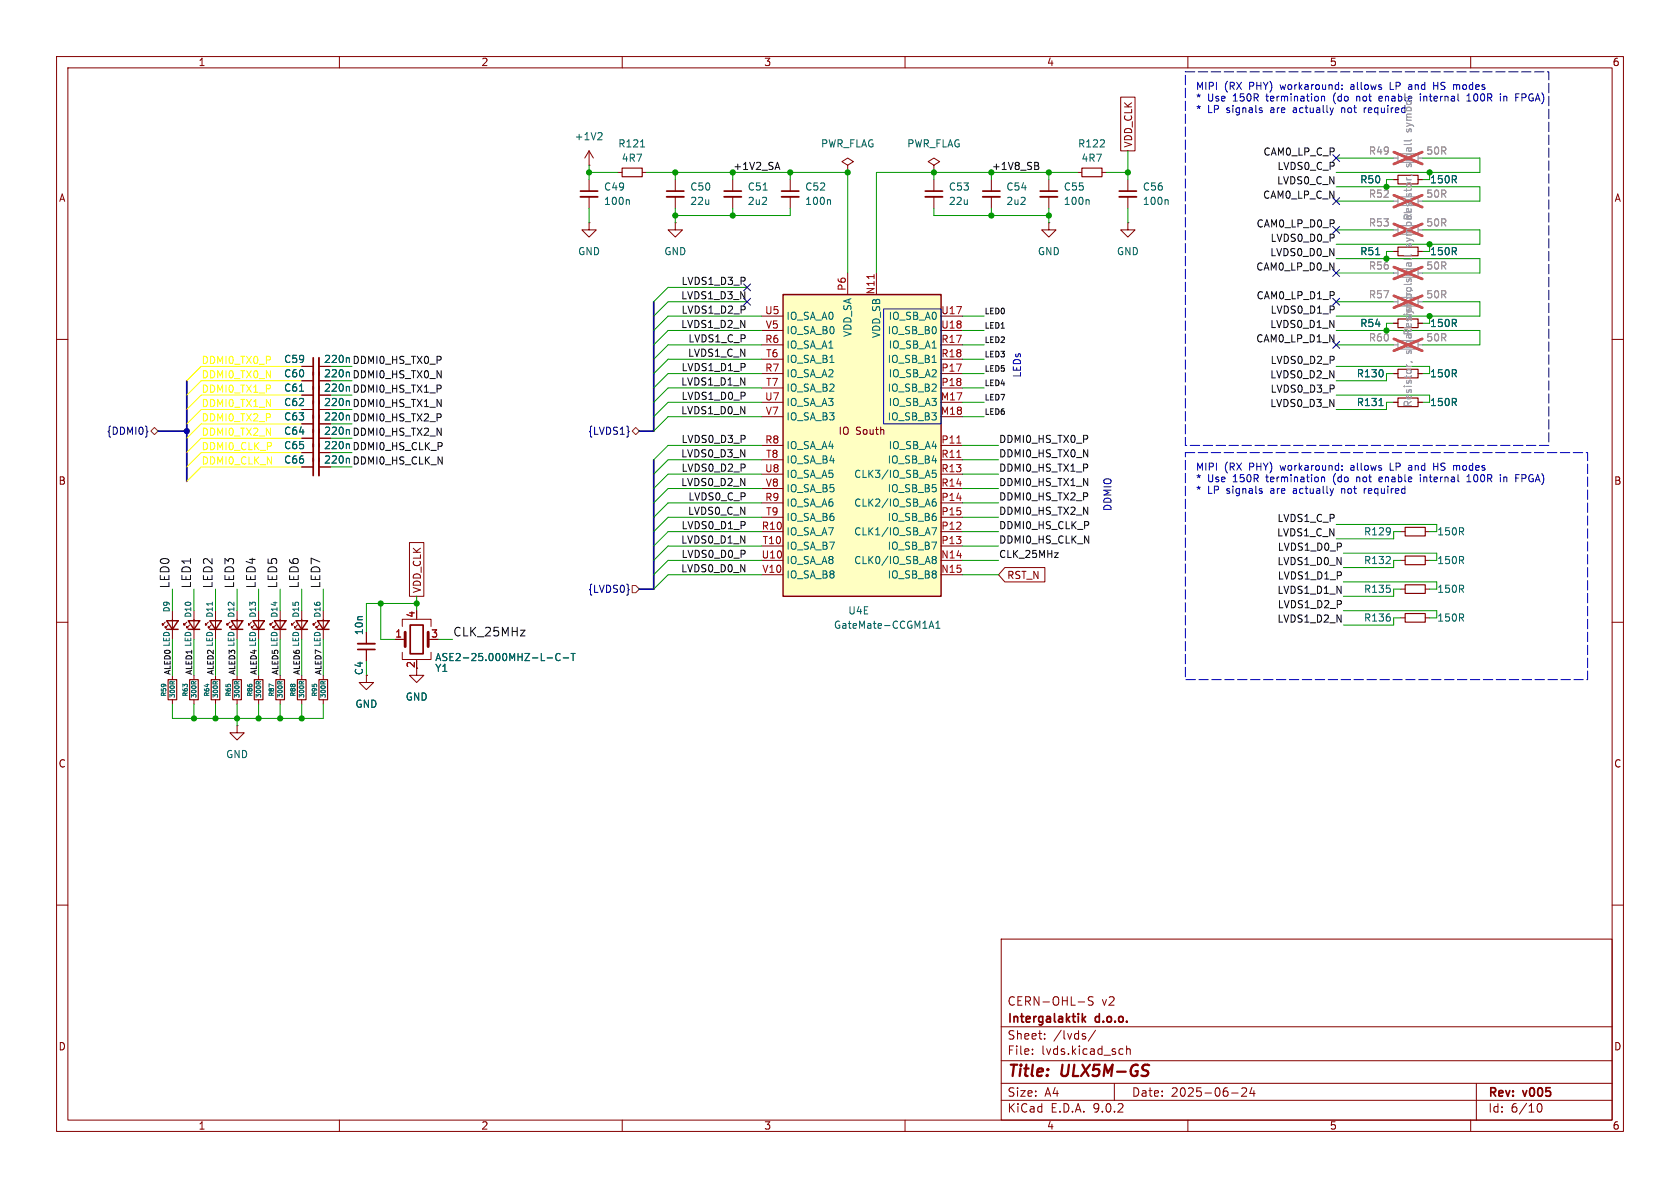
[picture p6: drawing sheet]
<svg xmlns="http://www.w3.org/2000/svg" width="297mm" height="210mm" viewBox="0 0 297 210" stroke-linecap="round" stroke-linejoin="round" font-family="sans-serif">
<defs><g id="words">
<g font-size="2.8" fill="#840000">
<text x="178" y="190.9">Title:</text>
<text x="187.7" y="190.9">ULX5M-GS</text>
</g>
<g font-size="2.1" fill="#0f0f0f">
<text x="30.1" y="104.1" transform="rotate(-90 30.1 104.1)">LED0</text>
<text x="33.9" y="104.1" transform="rotate(-90 33.9 104.1)">LED1</text>
<text x="37.7" y="104.1" transform="rotate(-90 37.7 104.1)">LED2</text>
<text x="41.5" y="104.1" transform="rotate(-90 41.5 104.1)">LED3</text>
<text x="45.3" y="104.1" transform="rotate(-90 45.3 104.1)">LED4</text>
<text x="49.1" y="104.1" transform="rotate(-90 49.1 104.1)">LED5</text>
<text x="52.9" y="104.1" transform="rotate(-90 52.9 104.1)">LED6</text>
<text x="56.7" y="104.1" transform="rotate(-90 56.7 104.1)">LED7</text>
<text x="80" y="112.6">CLK_25MHz</text>
</g>
<g font-size="2.1" fill="#840000">
<text x="178" y="178">CERN-OHL-S</text>
<text x="194.7" y="178">v2</text>
<text x="178" y="184">Sheet:</text>
<text x="178" y="181.2">Intergalaktik</text>
<text x="186.2" y="184">/lvds/</text>
<text x="193.7" y="181.2">d.o.o.</text>
<text x="178" y="186.7">File:</text>
<text x="184.1" y="186.7">lvds.kicad_sch</text>
<text x="178" y="196.9">KiCad</text>
<text x="178" y="194.1">Size:</text>
<text x="184.7" y="194.1">A4</text>
<text x="185.7" y="196.9">E.D.A.</text>
<text x="193.3" y="196.9">9.0.2</text>
<text x="200" y="194.1">Date:</text>
<text x="207" y="194.1">2025-06-24</text>
<text x="263" y="194.3">Rev:</text>
<text x="263" y="196.9">Id:</text>
<text x="267.1" y="196.9">6/10</text>
<text x="269.4" y="194.3">v005</text>
</g>
<g font-size="1.8" fill="#840000">
<text x="35" y="11.9">1</text>
<text x="85" y="11.9">2</text>
<text x="135" y="11.9">3</text>
<text x="185" y="11.9">4</text>
<text x="235" y="11.9">5</text>
<text x="285" y="11.9">6</text>
<text x="200.3" y="26.2" transform="rotate(-90 200.3 26.2)">VDD_CLK</text>
<text x="10.3" y="35.9">A</text>
<text x="285.3" y="35.9">A</text>
<text x="148.2" y="77.1">IO</text>
<text x="151.3" y="77.1">South</text>
<text x="10.3" y="85.9">B</text>
<text x="285.3" y="85.9">B</text>
<text x="74.6" y="104.9" transform="rotate(-90 74.6 104.9)">VDD_CLK</text>
<text x="178" y="102.6">RST_N</text>
<text x="64.4" y="119.5" transform="rotate(-90 64.4 119.5)">C4</text>
<text x="10.3" y="135.9">C</text>
<text x="285.3" y="135.9">C</text>
<text x="10.3" y="185.9">D</text>
<text x="285.3" y="185.9">D</text>
<text x="35" y="199.9">1</text>
<text x="85" y="199.9">2</text>
<text x="135" y="199.9">3</text>
<text x="185" y="199.9">4</text>
<text x="235" y="199.9">5</text>
<text x="285" y="199.9">6</text>
</g>
<g font-size="1.8" fill="#0000c2">
<text x="211.3" y="16">MIPI</text>
<text x="216.4" y="16">(RX</text>
<text x="220.9" y="16">PHY)</text>
<text x="226.6" y="16">workaround:</text>
<text x="239.2" y="16">allows</text>
<text x="246.4" y="16">LP</text>
<text x="249.9" y="16">and</text>
<text x="254.5" y="16">HS</text>
<text x="258.2" y="16">modes</text>
<text x="211.3" y="18">*</text>
<text x="211.3" y="20.1">*</text>
<text x="213.5" y="18">Use</text>
<text x="213.5" y="20.1">LP</text>
<text x="216.9" y="20.1">signals</text>
<text x="218.1" y="18">150R</text>
<text x="224.2" y="18">termination</text>
<text x="224.9" y="20.1">are</text>
<text x="229.1" y="20.1">actually</text>
<text x="236.1" y="18">(do</text>
<text x="237.8" y="20.1">not</text>
<text x="240.5" y="18">not</text>
<text x="242" y="20.1">required</text>
<text x="252.1" y="18">internal</text>
<text x="260.6" y="18">100R</text>
<text x="266.7" y="18">in</text>
<text x="269.6" y="18">FPGA)</text>
<text x="180.7" y="66.9" transform="rotate(-90 180.7 66.9)">LEDs</text>
<text x="211.3" y="83.3">MIPI</text>
<text x="216.4" y="83.3">(RX</text>
<text x="220.9" y="83.3">PHY)</text>
<text x="226.6" y="83.3">workaround:</text>
<text x="239.2" y="83.3">allows</text>
<text x="246.4" y="83.3">LP</text>
<text x="249.9" y="83.3">and</text>
<text x="254.5" y="83.3">HS</text>
<text x="258.2" y="83.3">modes</text>
<text x="211.3" y="85.3">*</text>
<text x="211.3" y="87.4">*</text>
<text x="213.5" y="85.3">Use</text>
<text x="213.5" y="87.4">LP</text>
<text x="216.9" y="87.4">signals</text>
<text x="218.1" y="85.3">150R</text>
<text x="224.2" y="85.3">termination</text>
<text x="224.9" y="87.4">are</text>
<text x="229.1" y="87.4">actually</text>
<text x="236.1" y="85.3">(do</text>
<text x="237.8" y="87.4">not</text>
<text x="240.5" y="85.3">not</text>
<text x="242" y="87.4">required</text>
<text x="244.7" y="85.3">enable</text>
<text x="252.1" y="85.3">internal</text>
<text x="260.6" y="85.3">100R</text>
<text x="266.7" y="85.3">in</text>
<text x="269.6" y="85.3">FPGA)</text>
<text x="196.7" y="90.4" transform="rotate(-90 196.7 90.4)">DDMIO</text>
</g>
<g font-size="1.8" fill="#a1a1a1">
<text x="244.7" y="18">enable</text>
<text x="249.8" y="23.3" transform="rotate(-90 249.8 23.3)">symbol</text>
<text x="249.8" y="29.6" transform="rotate(-90 249.8 29.6)">small</text>
<text x="249.8" y="39.1" transform="rotate(-90 249.8 39.1)">Resistor,</text>
<text x="249.8" y="43.6" transform="rotate(-90 249.8 43.6)">symbol</text>
<text x="249.8" y="59.4" transform="rotate(-90 249.8 59.4)">Resistor,</text>
<text x="249.8" y="56.3" transform="rotate(-90 249.8 56.3)">symbol small</text>
<text x="249.8" y="62.6" transform="rotate(-90 249.8 62.6)">small</text>
<text x="249.8" y="72.1" transform="rotate(-90 249.8 72.1)">Resistor,</text>
</g>
<g font-size="1.8" fill="#006464">
<text x="101.5" y="25">+1V2</text>
<text x="109.2" y="26.3">R121</text>
<text x="109.8" y="28.8">4R7</text>
<text x="145" y="26.3">PWR_FLAG</text>
<text x="160.3" y="26.3">PWR_FLAG</text>
<text x="190.5" y="26.3">R122</text>
<text x="191.1" y="28.8">4R7</text>
<text x="106.7" y="33.9">C49</text>
<text x="121.9" y="33.9">C50</text>
<text x="132.1" y="33.9">C51</text>
<text x="142.2" y="33.9">C52</text>
<text x="167.6" y="33.9">C53</text>
<text x="177.8" y="33.9">C54</text>
<text x="188" y="33.9">C55</text>
<text x="201.9" y="33.9">C56</text>
<text x="240.4" y="32.6">R50</text>
<text x="252.7" y="32.6">150R</text>
<text x="106.7" y="36.4">100n</text>
<text x="121.9" y="36.4">22u</text>
<text x="132.1" y="36.4">2u2</text>
<text x="142.2" y="36.4">100n</text>
<text x="167.6" y="36.4">22u</text>
<text x="177.8" y="36.4">2u2</text>
<text x="188" y="36.4">100n</text>
<text x="201.9" y="36.4">100n</text>
<text x="102.1" y="45.3">GND</text>
<text x="117.3" y="45.3">GND</text>
<text x="183.4" y="45.3">GND</text>
<text x="197.4" y="45.3">GND</text>
<text x="240.4" y="45.3">R51</text>
<text x="252.7" y="45.3">150R</text>
<text x="138.9" y="56.7">IO_SA_A0</text>
<text x="138.9" y="59.3">IO_SA_B0</text>
<text x="150.7" y="59.7" transform="rotate(-90 150.7 59.7)">VDD_SA</text>
<text x="155.8" y="59.9" transform="rotate(-90 155.8 59.9)">VDD_SB</text>
<text x="156.8" y="59.3">IO_SB_B0</text>
<text x="157" y="56.7">IO_SB_A0</text>
<text x="240.4" y="58">R54</text>
<text x="252.7" y="58">150R</text>
<text x="50.1" y="64.4">C59</text>
<text x="57.2" y="64.4">220n DDMI0_HS_TX0_P</text>
<text x="57.2" y="64.4">220n</text>
<text x="138.9" y="61.8">IO_SA_A1</text>
<text x="138.9" y="64.4">IO_SA_B1</text>
<text x="156.8" y="64.4">IO_SB_B1</text>
<text x="157" y="61.8">IO_SB_A1</text>
<text x="50.1" y="72">C62</text>
<text x="50.1" y="69.4">C61</text>
<text x="50.1" y="66.9">C60</text>
<text x="57.2" y="72">220n DDMI0_HS_TX1_N</text>
<text x="57.2" y="69.4">220n DDMI0_HS_TX1_P</text>
<text x="57.2" y="66.9">220n DDMI0_HS_TX0_N</text>
<text x="57.2" y="72">220n</text>
<text x="57.2" y="69.4">220n</text>
<text x="57.2" y="66.9">220n</text>
<text x="138.9" y="66.9">IO_SA_A2</text>
<text x="138.9" y="69.4">IO_SA_B2</text>
<text x="138.9" y="72">IO_SA_A3</text>
<text x="156.8" y="69.4">IO_SB_B2</text>
<text x="157" y="66.9">IO_SB_A2</text>
<text x="157" y="72">IO_SB_A3</text>
<text x="239.8" y="72">R131</text>
<text x="239.8" y="66.9">R130</text>
<text x="252.7" y="72">150R</text>
<text x="252.7" y="66.9">150R</text>
<text x="50.1" y="77.1">C64</text>
<text x="50.1" y="74.5">C63</text>
<text x="57.2" y="77.1">220n DDMI0_HS_TX2_N</text>
<text x="57.2" y="74.5">220n DDMI0_HS_TX2_P</text>
<text x="57.2" y="77.1">220n</text>
<text x="57.2" y="74.5">220n</text>
<text x="138.9" y="74.5">IO_SA_B3</text>
<text x="156.8" y="74.5">IO_SB_B3</text>
<text x="50.1" y="79.6">C65</text>
<text x="50.1" y="82.1">C66</text>
<text x="57.2" y="79.6">220n DDMI0_HS_CLK_P</text>
<text x="57.2" y="82.1">220n DDMI0_HS_CLK_N</text>
<text x="57.2" y="82.1">220n</text>
<text x="57.2" y="79.6">220n</text>
<text x="138.9" y="79.6">IO_SA_A4</text>
<text x="138.9" y="82.1">IO_SA_B4</text>
<text x="156.8" y="82.1">IO_SB_B4</text>
<text x="157" y="79.6">IO_SB_A4</text>
<text x="138.9" y="84.7">IO_SA_A5</text>
<text x="138.9" y="87.2">IO_SA_B5</text>
<text x="138.9" y="89.8">IO_SA_A6</text>
<text x="150.9" y="84.7">CLK3/IO_SB_A5</text>
<text x="150.9" y="89.8">CLK2/IO_SB_A6</text>
<text x="156.8" y="87.2">IO_SB_B5</text>
<text x="138.9" y="92.3">IO_SA_B6</text>
<text x="138.9" y="94.8">IO_SA_A7</text>
<text x="150.9" y="94.8">CLK1/IO_SB_A7</text>
<text x="156.8" y="92.3">IO_SB_B6</text>
<text x="241" y="94.8">R129</text>
<text x="254" y="94.8">150R</text>
<text x="138.9" y="97.4">IO_SA_B7</text>
<text x="138.9" y="99.9">IO_SA_A8</text>
<text x="150.9" y="99.9">CLK0/IO_SB_A8</text>
<text x="156.8" y="97.4">IO_SB_B7</text>
<text x="241" y="99.9">R132</text>
<text x="254" y="99.9">150R</text>
<text x="138.9" y="102.5">IO_SA_B8</text>
<text x="156.8" y="102.5">IO_SB_B8</text>
<text x="241" y="105">R135</text>
<text x="254" y="105">150R</text>
<text x="64.4" y="112.4" transform="rotate(-90 64.4 112.4)">10n</text>
<text x="147.3" y="111.4">GateMate-CCGM1A1</text>
<text x="149.9" y="108.8">U4E</text>
<text x="241" y="110.1">R136</text>
<text x="254" y="110.1">150R</text>
<text x="76.8" y="119">Y1</text>
<text x="76.8" y="117.1">ASE2-25.000MHZ-L-C-T</text>
<text x="62.7" y="125.3">GND</text>
<text x="71.6" y="124.1">GND</text>
<text x="39.9" y="134.2">GND</text>
</g>
<g font-size="1.8" fill="#0f0f0f">
<text x="223.3" y="27.6">CAM0_LP_C_P</text>
<text x="223.2" y="35.2">CAM0_LP_C_N</text>
<text x="225.7" y="32.7">LVDS0_C_N</text>
<text x="225.7" y="30.1">LVDS0_C_P</text>
<text x="222" y="40.3">CAM0_LP_D0_P</text>
<text x="222" y="47.9">CAM0_LP_D0_N</text>
<text x="224.5" y="45.4">LVDS0_D0_N</text>
<text x="224.5" y="42.8">LVDS0_D0_P</text>
<text x="120.3" y="53">LVDS1_D3_N</text>
<text x="120.4" y="50.5">LVDS1_D3_P</text>
<text x="222" y="53">CAM0_LP_D1_P</text>
<text x="120.3" y="58.1">LVDS1_D2_N</text>
<text x="120.4" y="55.5">LVDS1_D2_P</text>
<text x="224.5" y="58.1">LVDS0_D1_N</text>
<text x="224.5" y="55.5">LVDS0_D1_P</text>
<text x="120.4" y="65.7">LVDS1_D1_P</text>
<text x="121.5" y="63.2">LVDS1_C_N</text>
<text x="121.6" y="60.6">LVDS1_C_P</text>
<text x="222" y="60.6">CAM0_LP_D1_N</text>
<text x="224.5" y="64.4">LVDS0_D2_P</text>
<text x="120.3" y="68.2">LVDS1_D1_N</text>
<text x="120.4" y="70.8">LVDS1_D0_P</text>
<text x="224.5" y="67">LVDS0_D2_N</text>
<text x="224.5" y="69.5">LVDS0_D3_P</text>
<text x="120.3" y="73.3">LVDS1_D0_N</text>
<text x="224.5" y="72">LVDS0_D3_N</text>
<text x="120.3" y="80.9">LVDS0_D3_N</text>
<text x="120.4" y="83.5">LVDS0_D2_P</text>
<text x="120.4" y="78.4">LVDS0_D3_P</text>
<text x="176.5" y="83.5">DDMI0_HS_TX1_P</text>
<text x="176.5" y="80.9">DDMI0_HS_TX0_N</text>
<text x="176.5" y="78.4">DDMI0_HS_TX0_P</text>
<text x="120.3" y="86">LVDS0_D2_N</text>
<text x="121.6" y="88.6">LVDS0_C_P</text>
<text x="176.5" y="88.6">DDMI0_HS_TX2_P</text>
<text x="176.5" y="86">DDMI0_HS_TX1_N</text>
<text x="120.4" y="93.6">LVDS0_D1_P</text>
<text x="121.5" y="91.1">LVDS0_C_N</text>
<text x="176.5" y="93.6">DDMI0_HS_CLK_P</text>
<text x="176.5" y="91.1">DDMI0_HS_TX2_N</text>
<text x="225.7" y="94.9">LVDS1_C_N</text>
<text x="225.7" y="92.4">LVDS1_C_P</text>
<text x="120.3" y="96.2">LVDS0_D1_N</text>
<text x="120.3" y="101.3">LVDS0_D0_N</text>
<text x="120.4" y="98.7">LVDS0_D0_P</text>
<text x="176.5" y="96.2">DDMI0_HS_CLK_N</text>
<text x="225.7" y="100">LVDS1_D0_N</text>
<text x="225.8" y="97.4">LVDS1_D0_P</text>
<text x="225.7" y="105.1">LVDS1_D1_N</text>
<text x="225.8" y="107.6">LVDS1_D2_P</text>
<text x="225.8" y="102.5">LVDS1_D1_P</text>
<text x="225.7" y="110.1">LVDS1_D2_N</text>
</g>
<g font-size="1.8" fill="#989898">
<text x="241.9" y="27.5">R49</text>
<text x="252.1" y="27.5">50R</text>
<text x="241.9" y="35.2">R52</text>
<text x="252.1" y="35.2">50R</text>
<text x="241.9" y="40.2">R53</text>
<text x="252.1" y="40.2">50R</text>
<text x="241.9" y="47.9">R56</text>
<text x="252.1" y="47.9">50R</text>
<text x="241.9" y="52.9">R57</text>
<text x="252.1" y="52.9">50R</text>
<text x="241.9" y="60.6">R60</text>
<text x="252.1" y="60.6">50R</text>
</g>
<g font-size="1.8" fill="#009600">
<text x="129.5" y="30.1">+1V2_SA</text>
<text x="175.3" y="30.1">+1V8_SB</text>
</g>
<g font-size="1.8" fill="#a90000">
<text x="149.6" y="51.5" transform="rotate(-90 149.6 51.5)">P6</text>
<text x="154.7" y="52.1" transform="rotate(-90 154.7 52.1)">N11</text>
<text x="135.2" y="55.6">U5</text>
<text x="135.3" y="58.2">V5</text>
<text x="166.3" y="55.6">U17</text>
<text x="166.3" y="58.2">U18</text>
<text x="135.2" y="60.7">R6</text>
<text x="135.2" y="65.8">R7</text>
<text x="135.3" y="63.2">T6</text>
<text x="166.3" y="60.7">R17</text>
<text x="166.3" y="63.2">R18</text>
<text x="166.3" y="65.8">P17</text>
<text x="135.2" y="70.9">U7</text>
<text x="135.3" y="68.3">T7</text>
<text x="166.2" y="70.9">M17</text>
<text x="166.3" y="68.3">P18</text>
<text x="135.3" y="73.4">V7</text>
<text x="166.2" y="73.4">M18</text>
<text x="135.2" y="83.6">U8</text>
<text x="135.2" y="78.5">R8</text>
<text x="135.3" y="81">T8</text>
<text x="166.3" y="78.5">P11</text>
<text x="166.3" y="81">R11</text>
<text x="166.3" y="83.6">R13</text>
<text x="135.2" y="88.6">R9</text>
<text x="135.3" y="86.1">V8</text>
<text x="166.3" y="86.1">R14</text>
<text x="166.3" y="88.6">P14</text>
<text x="134.6" y="93.7">R10</text>
<text x="135.3" y="91.2">T9</text>
<text x="166.3" y="91.2">P15</text>
<text x="166.3" y="93.7">P12</text>
<text x="134.5" y="98.8">U10</text>
<text x="134.7" y="101.3">V10</text>
<text x="134.7" y="96.3">T10</text>
<text x="166.3" y="98.8">N14</text>
<text x="166.3" y="101.3">N15</text>
<text x="166.3" y="96.3">P13</text>
<text x="69.8" y="112.8">1</text>
<text x="73.4" y="109.3" transform="rotate(-90 73.4 109.3)">4</text>
<text x="76.1" y="112.8">3</text>
<text x="73.4" y="118.2" transform="rotate(-90 73.4 118.2)">2</text>
</g>
<g font-size="1.8" fill="#ff0">
<text x="35.6" y="64.4">DDMI0_TX0_P</text>
<text x="35.6" y="69.5">DDMI0_TX1_P</text>
<text x="35.6" y="67">DDMI0_TX0_N</text>
<text x="35.6" y="77.1">DDMI0_TX2_N</text>
<text x="35.6" y="74.6">DDMI0_TX2_P</text>
<text x="35.6" y="72">DDMI0_TX1_N</text>
<text x="35.6" y="82.2">DDMI0_CLK_N</text>
<text x="35.6" y="79.7">DDMI0_CLK_P</text>
</g>
<g font-size="1.8" fill="#000084">
<text x="18.8" y="77.1">{DDMI0}</text>
<text x="103.9" y="77.1">{LVDS1}</text>
<text x="103.9" y="105">{LVDS0}</text>
</g>
<text font-size="1.7" fill="#0f0f0f" x="176.5" y="98.7">CLK_25MHz</text>
<g font-size="1.4" fill="#0f0f0f">
<text x="174" y="55.6">LED0</text>
<text x="174" y="58.1">LED1</text>
<text x="174" y="63.2">LED3</text>
<text x="174" y="65.8">LED5</text>
<text x="174" y="60.7">LED2</text>
<text x="174" y="70.8">LED7</text>
<text x="174" y="68.3">LED4</text>
<text x="174" y="73.4">LED6</text>
<text x="30.2" y="119.4" transform="rotate(-90 30.2 119.4)">ALED0 LED</text>
<text x="34" y="119.4" transform="rotate(-90 34 119.4)">ALED1 LED</text>
<text x="37.8" y="119.4" transform="rotate(-90 37.8 119.4)">ALED2 LED</text>
<text x="41.6" y="119.4" transform="rotate(-90 41.6 119.4)">ALED3 LED</text>
<text x="45.4" y="119.4" transform="rotate(-90 45.4 119.4)">ALED4 LED</text>
<text x="49.3" y="119.4" transform="rotate(-90 49.3 119.4)">ALED5 LED</text>
<text x="53.1" y="119.4" transform="rotate(-90 53.1 119.4)">ALED6 LED</text>
<text x="56.9" y="119.4" transform="rotate(-90 56.9 119.4)">ALED7 LED</text>
</g>
<g font-size="1.4" fill="#006464">
<text x="30.2" y="108.3" transform="rotate(-90 30.2 108.3)">D9</text>
<text x="34" y="109.3" transform="rotate(-90 34 109.3)">D10</text>
<text x="37.8" y="109.3" transform="rotate(-90 37.8 109.3)">D11</text>
<text x="41.6" y="109.3" transform="rotate(-90 41.6 109.3)">D12</text>
<text x="45.4" y="109.3" transform="rotate(-90 45.4 109.3)">D13</text>
<text x="49.2" y="109.3" transform="rotate(-90 49.2 109.3)">D14</text>
<text x="53.1" y="109.3" transform="rotate(-90 53.1 109.3)">D15</text>
<text x="56.9" y="109.3" transform="rotate(-90 56.9 109.3)">D16</text>
</g>
<g font-size="1.1" fill="#006464">
<text x="29.6" y="123.3" transform="rotate(-90 29.6 123.3)">R59</text>
<text x="31.1" y="123.5" transform="rotate(-90 31.1 123.5)">300R</text>
<text x="33.4" y="123.3" transform="rotate(-90 33.4 123.3)">R63</text>
<text x="34.9" y="123.5" transform="rotate(-90 34.9 123.5)">300R</text>
<text x="37.2" y="123.3" transform="rotate(-90 37.2 123.3)">R64</text>
<text x="38.7" y="123.5" transform="rotate(-90 38.7 123.5)">300R</text>
<text x="41" y="123.3" transform="rotate(-90 41 123.3)">R65</text>
<text x="42.5" y="123.5" transform="rotate(-90 42.5 123.5)">300R</text>
<text x="44.8" y="123.3" transform="rotate(-90 44.8 123.3)">R86</text>
<text x="46.3" y="123.5" transform="rotate(-90 46.3 123.5)">300R</text>
<text x="48.6" y="123.3" transform="rotate(-90 48.6 123.3)">R87</text>
<text x="50.2" y="123.5" transform="rotate(-90 50.2 123.5)">300R</text>
<text x="52.4" y="123.3" transform="rotate(-90 52.4 123.3)">R88</text>
<text x="54" y="123.5" transform="rotate(-90 54 123.5)">300R</text>
<text x="56.3" y="123.3" transform="rotate(-90 56.3 123.3)">R95</text>
<text x="57.8" y="123.5" transform="rotate(-90 57.8 123.5)">300R</text>
</g>
</g></defs>
<g fill="none" stroke="#840000" stroke-width=".18">
<path d="M10 10h277v190h-277zM12 12h273v186h-273zM60 10v2M110 10v2M160 10v2M210 10v2M260 10v2M139.7 31.8v2M139.7 34.8v2M10 60h2M285 60h2M10 110h2"/>
<path d="M285 110h2M10 160h2M177 166h108v32h-108zM190.6 177.1h1.1M193.2 176.3l-.5-.1-.2 .1v.5l.6 .3 .1 .3-.2 .3-.6-.1M285 160h2M60 198v2M110 198v2M160 198v2M177 194.5h108M177 191.5h108M177 187.5h108"/>
<path d="M177 181.5h108M182.5 186.3v.1M182.5 185.5v.1M184.7 183.6v.1M184.7 182.8v.1M191.7 183.2l.3 .2-.3 .3M191.7 182.7l.2 .1M193.7 182.1l-1.3 2M197 191.5v3M198.1 185.4l.4 .1M198.5 186.3l-.4 .1M199.2 185.5l.2-.1 .3 .1 .1 .9"/>
<path d="M199.2 184.9v1.5M210 198v2M217.7 193.2h1.2M219.5 192.4l.6-.1 .2 .1 .1 .3-.9 1.1h.9M221.3 192.2l-.3 1.1h.9M221.7 192.8v1M260 198v2M261 191.5v6.5M271.7 195.7l.2-.5 .2-.1a.81 .81 0 0 1 .6 .6 .81 .81 0 0 1-.3 .8h-.4l-.3-.5"/>
</g>
<path d="M202.9 188.2l.3 .1" fill="none" stroke="#840000" stroke-width=".4"/>
<path d="M138.2 33.8h3M191.3 179.2v1.5M191.9 179.7l-.6 .6M191.5 180.1l.4 .6" fill="none" stroke="#840000" stroke-width=".3"/>
<path d="M138.2 34.8h3" fill="none" stroke="#840000" stroke-width=".33"/>
<path d="M146.6 35.3l.2 .2v.6" fill="none" stroke="#006464" stroke-width=".18"/>
<path d="M138.4 52.1h28v53.3h-28z" fill="#ffffc2"/>
<g fill="none" stroke="#840000" stroke-width=".25">
<path d="M138.4 52.1h28v53.3h-28zM29.5 109.7h2l-1 1.6zM29.5 111.3h2M33.3 109.7h2l-1 1.6zM33.3 111.3h2M37.1 109.7h2l-1 1.6zM37.1 111.3h2M40.9 109.7h2l-1 1.6zM40.9 111.3h2M44.7 109.7h2l-1 1.6zM44.7 111.3h2M48.5 109.7h2l-1 1.6z"/>
<path d="M48.5 111.3h2M52.3 109.7h2.1l-1.1 1.6zM52.3 111.3h2.1M56.1 109.7h2.1l-1.1 1.6zM56.1 111.3h2.1"/>
</g>
<g fill="none" stroke="#840000" stroke-width=".18">
<path d="M198.1 17.2h2.6v9.5h-2.6zM104.1 39.4v1.2h1.3l-1.3 1.3-1.2-1.3h1.2M104.1 39.4h.1M104.1 29.2h.1M104.1 26.7v2.5M104.1 31.8v2M104.1 34.8v2M104.1 26.7l-.7 1.2M104.1 26.7l.8 1.2M109.2 30.5h.8M113.5 30.5h.8M119.4 39.4v1.2h1.2l-1.2 1.3-1.3-1.3h1.3"/>
<path d="M119.4 39.4h.1M119.4 31.8v2M119.4 34.8v2M129.5 31.8v2M129.5 34.8v2M149.9 29.2l1-.6-1-.7-1.1 .7 1.1 .6v1.3M149.9 30.5h.1M165.1 29.2l1-.6-1-.7-1 .7 1 .6v1.3M165.1 30.5h.1M165.1 31.8v2M165.1 34.8v2M175.3 31.8v2"/>
<path d="M175.3 34.8v2M185.4 39.4v1.2h1.3l-1.3 1.3-1.3-1.3h1.3M185.4 39.4h.1M185.4 31.8v2M185.4 34.8v2M190.5 30.5h.8M194.8 30.5h.8M199.4 39.4v1.2h1.3l-1.3 1.3-1.3-1.3h1.3M199.4 39.4h.1M199.4 31.8v2M199.4 34.8v2M246.4 31.8h.7"/>
<path d="M250.7 31.8h.8M134.6 55.9h3.8M134.6 58.4h3.8M149.9 48.3v3.8M154.9 48.3v3.8M166.4 55.9h3.8M166.4 58.4h3.8M246.4 57.2h.7M246.4 44.5h.7M250.7 57.2h.8M250.7 44.5h.8M53.3 77.5h2.1"/>
<path d="M53.3 74.9h2.1M53.3 72.4h2.1M53.3 69.9h2.1M53.3 67.3h2.1M53.3 64.8h2.1M56.4 77.5h2M56.4 74.9h2M56.4 72.4h2M56.4 69.9h2M56.4 67.3h2M56.4 64.8h2M134.6 61h3.8"/>
<path d="M134.6 63.5h3.8M134.6 66h3.8M134.6 68.6h3.8M134.6 71.1h3.8M134.6 73.7h3.8M134.6 78.7h3.8M166.4 61h3.8M166.4 63.5h3.8M166.4 66h3.8M166.4 68.6h3.8M166.4 71.1h3.8M166.4 73.7h3.8"/>
<path d="M166.4 78.7h3.8M246.4 66h.7M246.4 71.1h.7M250.7 66h.8M250.7 71.1h.8M53.3 80h2.1M53.3 82.6h2.1M56.4 80h2M56.4 82.6h2M72.4 95.9h2.5v9.5h-2.5zM134.6 81.3h3.8M134.6 83.8h3.8"/>
<path d="M134.6 86.4h3.8M134.6 88.9h3.8M134.6 91.4h3.8M134.6 94h3.8M134.6 96.5h3.8M134.6 99.1h3.8M166.4 81.3h3.8M166.4 83.8h3.8M166.4 86.4h3.8M166.4 88.9h3.8M166.4 91.4h3.8M166.4 94h3.8"/>
<path d="M166.4 96.5h3.8M166.4 99.1h3.8M247.6 94h.8M247.6 99.1h.8M252 94h.7M252 99.1h.7M29.2 110l-.5 .5v-.3v.3h.3M29.7 110.5l-.5 .5v-.3v.3h.3M30.5 108v5M30.5 119.4v.7M33 110l-.5 .5v-.3v.3h.3M33.5 110.5l-.5 .5v-.3v.3h.3"/>
<path d="M34.3 108v5M34.3 119.4v.7M36.8 110l-.5 .5v-.3v.3h.3M37.3 110.5l-.5 .5v-.3v.3h.3M38.1 108v5M38.1 119.4v.7M40.6 110l-.5 .5v-.3v.3h.3M41.1 110.5l-.5 .5v-.3v.3h.3M41.9 108v5M41.9 119.4v.7M44.4 110l-.5 .5v-.3v.3h.3M45 110.5l-.6 .5v-.3v.3h.3"/>
<path d="M45.7 108v5M45.7 119.4v.7M48.3 110l-.5 .5v-.3v.3h.2M48.8 110.5l-.5 .5v-.3v.3h.2M49.5 108v5M49.5 119.4v.7M52.1 110l-.5 .5v-.3v.3h.2M52.6 110.5l-.5 .5v-.3v.3h.2M53.3 108v5M53.3 119.4v.7M55.9 110l-.5 .5v-.3v.3h.2M56.4 110.5l-.5 .5v-.3v.3h.2"/>
<path d="M57.1 108v5M57.1 119.4v.7M64.8 119.4v1.3h1.2l-1.2 1.2-1.3-1.2h1.3M64.8 111.8v2M64.8 114.8v2M69.8 113h1.8M71.1 115.3v1.3h5.1v-1.3M71.1 110.7v-1.2h5.1v1.2M73.7 118.1v1.3h1.2l-1.2 1.3-1.3-1.3h1.3M73.7 116.6v.2M134.6 101.6h3.8M166.4 101.6h3.8"/>
<path d="M177.6 100.3h7.1v2.6h-7.1l-1.1-1.3zM247.6 104.1h.8M247.6 109.2h.8M252 104.1h.7M252 109.2h.7M30.5 123.7v.8M34.3 123.7v.8M38.1 123.7v.8M41.9 128.3v1.2h1.3l-1.3 1.3-1.3-1.3h1.3M41.9 128.3h.1M41.9 123.7v.8M45.7 123.7v.8"/>
<path d="M49.5 123.7v.8M53.3 123.7v.8M57.1 123.7v.8"/>
</g>
<path d="M154.5 48.5v.8M169.2 78.3h.7M169.2 80.9h.7" fill="none" stroke="#a90000" stroke-width=".18"/>
<g fill="none" stroke="#006464" stroke-width=".18">
<path d="M106.2 23.4l.2 .3v.3l-.7 .7h.7M111.1 35.3l.2 .2v.6M113.2 26h.8M134.9 33.6h.7M192.4 35.3l.1 .2v.6M206.3 35.3l.2 .2v.6M243.2 45h.7M52.9 69.2h.8M164.8 64.1h.7M243.8 71.7h.7M164.7 93.3h.9l-.6 1.3M165 98.9l-.2-.2 .2-.3h.3l.2 .2-.2 .3"/>
<path d="M165 98.9l-.2 .3 .1 .3 .1 .1h.4l.1-.2v-.2l-.2-.3M165 98.9h.3M165.4 88.2l-.4 .1a.86 .86 0 0 0 0 1.2l.5-.1v-.5l-.2-.2-.4 .1-.1 .1M165.5 83.1h-.6l-.1 .6 .2-.1 .4 .1 .1 .2v.4l-.2 .1-.5-.1M37.5 106.4v.6M96.7 116.3h1M99 115.6a.6 .6 0 0 0-.8 .5 .6 .6 0 0 0 .6 .7l.2-.1M99.6 116.3h.9M101 115.5h.7M101.3 115.5v1.3M164.2 111.1l.5-1.3 .4 1.3M164.4 110.7h.6"/>
<path d="M165.5 111.1h.7M165.5 110.2l.3-.4v1.3M30.1 120.5h.3M30.8 120.4l-.3 .3M33.9 120.5h.3M34.7 120.4l-.4 .3M37.7 120.5h.3M38.5 120.4l-.4 .3M41.5 120.5h.4M42.3 120.4l-.4 .3M45.3 120.5h.4M46.1 120.4l-.4 .3"/>
<path d="M49.1 120.5h.4M49.9 120.4l-.4 .3M52.9 120.5h.4M53.7 120.4l-.4 .3M56.8 120.5h.3M57.5 120.4l-.4 .3"/>
</g>
<path d="M102.6 33.8h3.1M117.9 33.8h3M128 33.8h3.1M163.6 33.8h3M173.7 33.8h3.1M183.9 33.8h3M197.9 33.8h3M55.4 63.2v20.9M63.2 114.8h3.1M72.5 110.5h2.3v5.1h-2.3z" fill="none" stroke="#840000" stroke-width=".3"/>
<path d="M102.6 34.8h3.1M117.9 34.8h3M128 34.8h3.1M163.6 34.8h3M173.7 34.8h3.1M183.9 34.8h3M197.9 34.8h3M56.4 63.2v20.9M63.2 113.8h3.1" fill="none" stroke="#840000" stroke-width=".33"/>
<g fill="none" stroke="#840000" stroke-width=".2">
<path d="M110 29.7h3.5v1.5h-3.5zM191.3 29.7h3.5v1.5h-3.5zM247.1 31h3.6v1.5h-3.6zM247.1 56.4h3.6v1.5h-3.6zM247.1 43.7h3.6v1.5h-3.6zM247.1 70.4h3.6v1.5h-3.6zM247.1 65.3h3.6v1.5h-3.6zM248.4 93.2h3.6v1.5h-3.6zM248.4 98.3h3.6v1.5h-3.6zM248.4 103.4h3.6v1.5h-3.6zM248.4 108.5h3.6v1.5h-3.6zM29.7 120.1h1.5v3.6h-1.5z"/>
<path d="M33.5 120.1h1.6v3.6h-1.6zM37.3 120.1h1.6v3.6h-1.6zM41.1 120.1h1.6v3.6h-1.6zM45 120.1h1.5v3.6h-1.5zM48.8 120.1h1.5v3.6h-1.5zM52.6 120.1h1.5v3.6h-1.5zM56.4 120.1h1.5v3.6h-1.5z"/>
</g>
<path d="M247.1 27.2h3.6v1.5h-3.6zM247.1 39.9h3.6v1.5h-3.6zM247.1 34.8h3.6v1.5h-3.6zM247.1 47.5h3.6v1.5h-3.6zM247.1 52.6h3.6v1.5h-3.6zM247.1 60.2h3.6v1.5h-3.6z" fill="none" stroke="#a1a1a1" stroke-width=".2"/>
<g fill="none" stroke="#a1a1a1" stroke-width=".18">
<path d="M246.4 27.9h.7M246.4 35.6h.7M248.7 31.4v.3M249.4 30.9l.3 .2M249.5 24.7l-.2 .2h-1.1M250.7 27.9h.8M250.7 35.6h.8M246.4 48.3h.7M246.4 53.3h.7M246.4 40.6h.7M249.5 45l-.2 .2h-1.1M250.7 48.3h.8"/>
<path d="M250.7 53.3h.8M250.7 40.6h.8M246.4 61h.7M248.7 64.4v.3M249.4 64l.3 .1M250.7 61h.8"/>
</g>
<path d="M246.4 26.9l5 2.1M246.4 39.6l5 2.1M246.4 34.5l5 2.1M251.4 26.9l-5 2.1M251.4 39.6l-5 2.1M251.4 34.5l-5 2.1M246.4 47.2l5 2.1M246.4 59.9l5 2.1M246.4 52.3l5 2.1M251.4 47.2l-5 2.1M251.4 59.9l-5 2.1M251.4 52.3l-5 2.1" fill="none" stroke="#e65255" stroke-width=".46"/>
<path d="M71.6 111.8v2.5M75.7 111.8v2.5" fill="none" stroke="#840000" stroke-width=".51"/>
<g fill="none" stroke="#000084" stroke-width=".18">
<path d="M235.6 35l1.2 1.2M235.6 27.3l1.2 1.2M236.8 35l-1.2 1.2M236.8 27.3l-1.2 1.2M131.5 50.2l1.2 1.2M131.5 52.7l1.2 1.2M132.7 50.2l-1.2 1.2M132.7 52.7l-1.2 1.2M235.6 40l1.2 1.2M235.6 52.7l1.2 1.2M235.6 47.7l1.2 1.2M236.8 40l-1.2 1.2"/>
<path d="M236.8 52.7l-1.2 1.2M236.8 47.7l-1.2 1.2M26 76.1l.1 .2-.1 .2M111.1 76.2l.1 .1-.1 .1M235.6 60.4l1.2 1.2M236.8 60.4l-1.2 1.2M111.1 104.2h.1l-.1 .1"/>
</g>
<path d="M26.7 76.2l.6-.6 .6 .6-.6 .6zM111.8 76.2l.6-.6 .6 .6-.6 .6zM111.8 103.5h.6l.6 .6-.6 .7h-.6z" fill="none" stroke="#725600" stroke-width=".18"/>
<path d="M137.1 29.6h.6M137.4 28.7l.5 1.3M182.9 28.7l.6 .1 .1 .3-.3 .2M182.9 29.3h.4M183.3 29.3l.3 .2v.3l-.7 .2M186.4 97.7h.7l-.7 .9h.7M92 111.4h.8l-.8 1h.8" fill="none" stroke="#0f0f0f" stroke-width=".18"/>
<path d="M115.6 53.3v22.9h-2.6M27.9 76.2h5.1M33 67.3v17.8M115.6 81.3v22.8h-2.6" fill="none" stroke="#000084" stroke-width=".3"/>
<g fill="none" stroke="#009600" stroke-width=".18">
<path d="M104.1 30.5h5.1M104.1 29.2v2.6M104.1 36.8v2.6M114.3 30.5h35.6v17.8M119.4 30.5v1.3M119.4 36.8v2.6M129.5 30.5v1.3M129.5 36.8v1.3M139.7 36.8v1.3h-20.3M139.7 30.5v1.3M165.1 36.8v1.3h20.3M165.1 30.5v1.3"/>
<path d="M175.3 30.5v1.3M175.3 36.8v1.3M185.4 30.5v1.3M185.4 36.8v2.6M190.5 30.5h-35.6v17.8M195.6 30.5h3.8M199.4 26.7v5.1M199.4 36.8v2.6M236.2 33h25.4v2.6h-10.1M236.2 35.6h10.2M236.2 27.9h10.2M246.4 31.8h-1.3v1.2"/>
<path d="M251.5 27.9h10.1v2.6h-25.4M252.7 30.5v1.3h-1.2M132.1 53.3h-14l-2.5 2.6M132.1 50.8h-14l-2.5 2.5M134.6 58.4h-16.5l-2.5 2.6M134.6 55.9h-16.5l-2.5 2.5M170.2 58.4h3.8M170.2 55.9h3.8M236.2 40.6h10.2M236.2 58.4h25.4v2.6h-10.1M236.2 45.7h25.4v2.6h-10.1M236.2 48.3h10.2"/>
<path d="M236.2 53.3h10.2M246.4 44.5h-1.3v1.2M246.4 57.2h-1.3v1.2M251.5 40.6h10.1v2.6h-25.4M251.5 53.3h10.1v2.6h-25.4M252.7 43.2v1.3h-1.2M252.7 55.9v1.3h-1.2M58.4 69.9h3.8M58.4 72.4h3.8M58.4 64.8h3.8M58.4 67.3h3.8M58.4 74.9h3.8"/>
<path d="M58.4 77.5h3.8M134.6 66h-16.5l-2.5 2.6M134.6 68.6h-16.5l-2.5 2.5M134.6 63.5h-16.5l-2.5 2.5M134.6 61h-16.5l-2.5 2.5M134.6 78.7h-16.5l-2.5 2.6M134.6 71.1h-16.5l-2.5 2.6M134.6 73.7h-16.5l-2.5 2.5M170.2 66h3.8M170.2 68.6h3.8M170.2 63.5h3.8M170.2 61h3.8"/>
<path d="M170.2 78.7h6.3M170.2 71.1h3.8M170.2 73.7h3.8M236.2 64.8h16.5v1.2h-1.2M236.2 61h10.2M236.2 69.9h16.5v1.2h-1.2M246.4 66h-1.3v1.3h-8.9M246.4 71.1h-1.3v1.3h-8.9M58.4 82.6h3.8M58.4 80h3.8M134.6 83.8h-16.5l-2.5 2.6M134.6 99.1h-16.5l-2.5 2.5"/>
<path d="M134.6 91.4h-16.5l-2.5 2.6M134.6 96.5h-16.5l-2.5 2.6M134.6 94h-16.5l-2.5 2.5M134.6 86.4h-16.5l-2.5 2.5M134.6 81.3h-16.5l-2.5 2.5M134.6 88.9h-16.5l-2.5 2.5M170.2 83.8h6.3M170.2 99.1h6.3M170.2 91.4h6.3M170.2 96.5h6.3M170.2 94h6.3M170.2 86.4h6.3"/>
<path d="M170.2 81.3h6.3M170.2 88.9h6.3M236.2 92.7h17.8v1.3h-1.3M237.5 97.8h16.5v1.3h-1.3M247.6 99.1h-1.2v1.2h-8.9M247.6 94h-1.2v1.3h-10.2M30.5 104.1v3.9M30.5 113v6.4M34.3 104.1v3.9M34.3 113v6.4M38.1 104.1v3.9M38.1 113v6.4"/>
<path d="M41.9 104.1v3.9M41.9 113v6.4M45.7 104.1v3.9M45.7 113v6.4M49.5 104.1v3.9M49.5 113v6.4M53.3 104.1v3.9M53.3 113v6.4M57.1 104.1v3.9M57.1 113v6.4M67.3 106.7v6.3h2.5M73.7 106.7h-8.9v5.1"/>
<path d="M73.7 105.4v2.6M77.5 113h2.5M134.6 101.6h-16.5l-2.5 2.5M170.2 101.6h6.3M237.5 102.9h16.5v1.2h-1.3M237.5 108h16.5v1.2h-1.3M247.6 104.1h-1.2v1.3h-8.9M247.6 109.2h-1.2v1.3h-8.9M30.5 124.5v2.5h26.6v-2.5M34.3 124.5v2.5M38.1 124.5v2.5M41.9 124.5v3.8"/>
<path d="M45.7 124.5v2.5M49.5 124.5v2.5M53.3 124.5v2.5"/>
</g>
<path d="M53.3 77.5h-17.7l-2.6 2.5M53.3 64.8h-17.7l-2.6 2.5M53.3 72.4h-17.7l-2.6 2.5M53.3 69.9h-17.7l-2.6 2.5M53.3 67.3h-17.7l-2.6 2.6M53.3 74.9h-17.7l-2.6 2.6M53.3 82.6h-17.7l-2.6 2.5M53.3 80h-17.7l-2.6 2.6" fill="none" stroke="#ff0" stroke-width=".18"/>
<g fill="none" stroke="#0000c2" stroke-width=".18">
<path d="M223 19.5l.2 .2-.2 .2M223 19.1h.1M233.6 17v.9M233.6 17.1l.2-.1 .3 .1 .1 .8M235.7 19.1l-.3 .8M237.2 19.1v.8M237.3 15.7v.1M237.3 15v.2M237.4 19.1l-.2 .1M239.9 17v.9M240 17l-.1 .1M241.2 19.1v.8"/>
<path d="M241.5 19.1l-.3 .2M244.2 17h-.2l-.2 .2v.6l.4 .1M244.4 17.3l-.6 .1M245.8 14.5v1.3h.6M249 15.8h.5M249.4 15h-.4M249.5 15.3l-.5 .1M251.1 16.6v.1M251.1 17v.9M253.5 14.5v1.3M253.5 15.2h.7M257.4 15l.1 .2"/>
<path d="M257.5 15.2v.6M257.7 15l-.2 .2M259.3 17.9h.8M259.3 17l.4-.4v1.3M265.9 17v.9M266.2 17l-.3 .1M268 16.6h.6M269.1 17.3h.4M269.5 16.6h-.4v1.3M156.2 54.6h10.2v20.3h-10.2zM223 86.8l.2 .2-.2 .2M223 86.4h.1"/>
<path d="M233.6 84.3v.9M233.6 84.4l.2-.1 .3 .1 .1 .8M235.7 86.4l-.3 .8M237.2 86.4v.8M237.3 82.3v.2M237.3 83v.1M237.4 86.4l-.2 .1M239.9 84.3v.9M240 84.3l-.1 .1M241.2 86.4v.8M241.5 86.4l-.3 .2M244.2 84.3h-.2l-.2 .2v.6l.4 .1"/>
<path d="M244.4 84.6l-.6 .1M245.8 81.9v1.2h.6M249 83.1h.5M249.4 82.3h-.4M249.5 82.6l-.5 .1M251.1 83.9v.1M251.1 84.3v.9M253.5 81.9v1.2M253.5 82.5h.7M257.4 82.3l.1 .2M257.5 82.5v.6M257.7 82.3l-.2 .2"/>
<path d="M259.3 84.3l.4-.4v1.3M259.3 85.2h.8M265.9 84.3v.9M266.2 84.3l-.3 .1M268 83.9h.6M269.1 84.6h.4M269.5 83.9h-.4v1.3"/>
</g>
<path d="M209.5 12.7h64.3v66h-64.3zM209.5 80h71.2v40.1h-71.2z" fill="none" stroke="#0000c2" stroke-width=".18" stroke-dasharray="1.7 .6"/>
<g fill="#009600" stroke="#009600" stroke-width=".18">
<circle cx="104.1" cy="30.5" r=".46"/>
<circle cx="67.3" cy="106.7" r=".46"/>
<circle cx="73.7" cy="106.7" r=".46"/>
<circle cx="45.7" cy="127" r=".46"/>
<circle cx="49.5" cy="127" r=".46"/>
<circle cx="53.3" cy="127" r=".46"/>
<circle cx="38.1" cy="127" r=".46"/>
<circle cx="34.3" cy="127" r=".46"/>
<circle cx="41.9" cy="127" r=".46"/>
<circle cx="119.4" cy="38.1" r=".46"/>
<circle cx="139.7" cy="30.5" r=".46"/>
<circle cx="149.9" cy="30.5" r=".46"/>
<circle cx="129.5" cy="38.1" r=".46"/>
<circle cx="119.4" cy="30.5" r=".46"/>
<circle cx="165.1" cy="30.5" r=".46"/>
<circle cx="252.7" cy="43.2" r=".46"/>
<circle cx="252.7" cy="30.5" r=".46"/>
<circle cx="199.4" cy="30.5" r=".46"/>
<circle cx="185.4" cy="30.5" r=".46"/>
<circle cx="245.1" cy="33" r=".46"/>
<circle cx="245.1" cy="45.7" r=".46"/>
<circle cx="175.3" cy="38.1" r=".46"/>
<circle cx="185.4" cy="38.1" r=".46"/>
<circle cx="252.7" cy="55.9" r=".46"/>
<circle cx="245.1" cy="58.4" r=".46"/>
</g>
<circle cx="33" cy="76.2" r=".46" fill="#000084" stroke="#000084" stroke-width=".18"/>
<use href="#words"/>
</svg>
